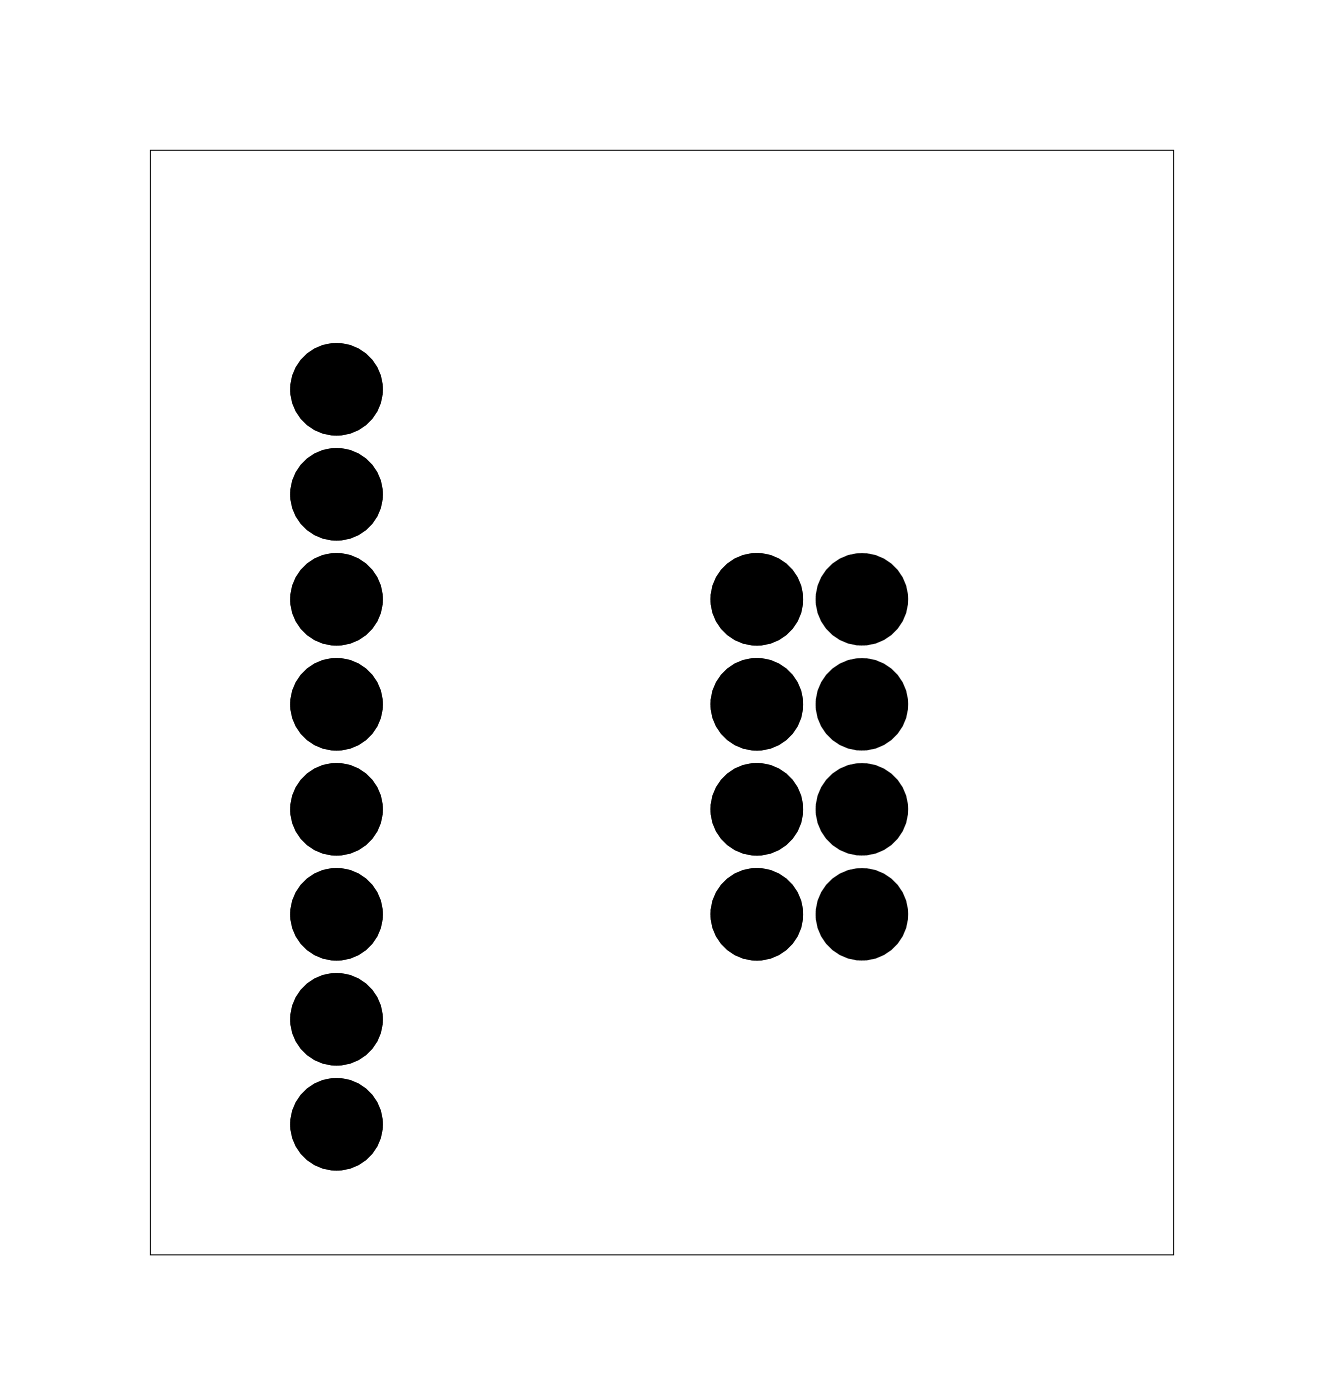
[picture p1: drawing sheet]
<svg xmlns="http://www.w3.org/2000/svg" width="32mm" height="34mm" viewBox="0 0 32 34" stroke-linecap="round" stroke-linejoin="round" font-family="sans-serif">
<path d="M3.6 3.6h24.8v26.8h-24.8z" fill="none" stroke="#000" stroke-width=".02"/>
<g fill="#000">
<circle cx="8.1" cy="19.6" r=".74"/>
<circle cx="8.1" cy="17" r=".74"/>
<circle cx="8.1" cy="9.4" r=".74"/>
<circle cx="8.1" cy="12" r=".74"/>
<circle cx="8.1" cy="14.5" r=".74"/>
<circle cx="18.3" cy="14.5" r=".74"/>
<circle cx="18.3" cy="17" r=".74"/>
<circle cx="18.3" cy="19.6" r=".74"/>
<circle cx="20.8" cy="14.5" r=".74"/>
<circle cx="20.8" cy="17" r=".74"/>
<circle cx="20.8" cy="19.6" r=".74"/>
<circle cx="8.1" cy="22.1" r=".74"/>
<circle cx="8.1" cy="24.7" r=".74"/>
<circle cx="8.1" cy="27.2" r=".74"/>
<circle cx="18.3" cy="22.1" r=".74"/>
<circle cx="20.8" cy="22.1" r=".74"/>
</g>
<g fill="none" stroke="#000" stroke-width=".76" stroke-linecap="butt">
<circle cx="8.1" cy="19.6" r=".74"/>
<circle cx="8.1" cy="14.5" r=".74"/>
<circle cx="8.1" cy="17" r=".74"/>
<circle cx="8.1" cy="9.4" r=".74"/>
<circle cx="8.1" cy="12" r=".74"/>
<circle cx="18.3" cy="17" r=".74"/>
<circle cx="18.3" cy="14.5" r=".74"/>
<circle cx="18.3" cy="19.6" r=".74"/>
<circle cx="20.8" cy="17" r=".74"/>
<circle cx="20.8" cy="14.5" r=".74"/>
<circle cx="20.8" cy="19.6" r=".74"/>
<circle cx="8.1" cy="27.2" r=".74"/>
<circle cx="8.1" cy="22.1" r=".74"/>
<circle cx="8.1" cy="24.7" r=".74"/>
<circle cx="18.3" cy="22.1" r=".74"/>
<circle cx="20.8" cy="22.1" r=".74"/>
</g>
</svg>
